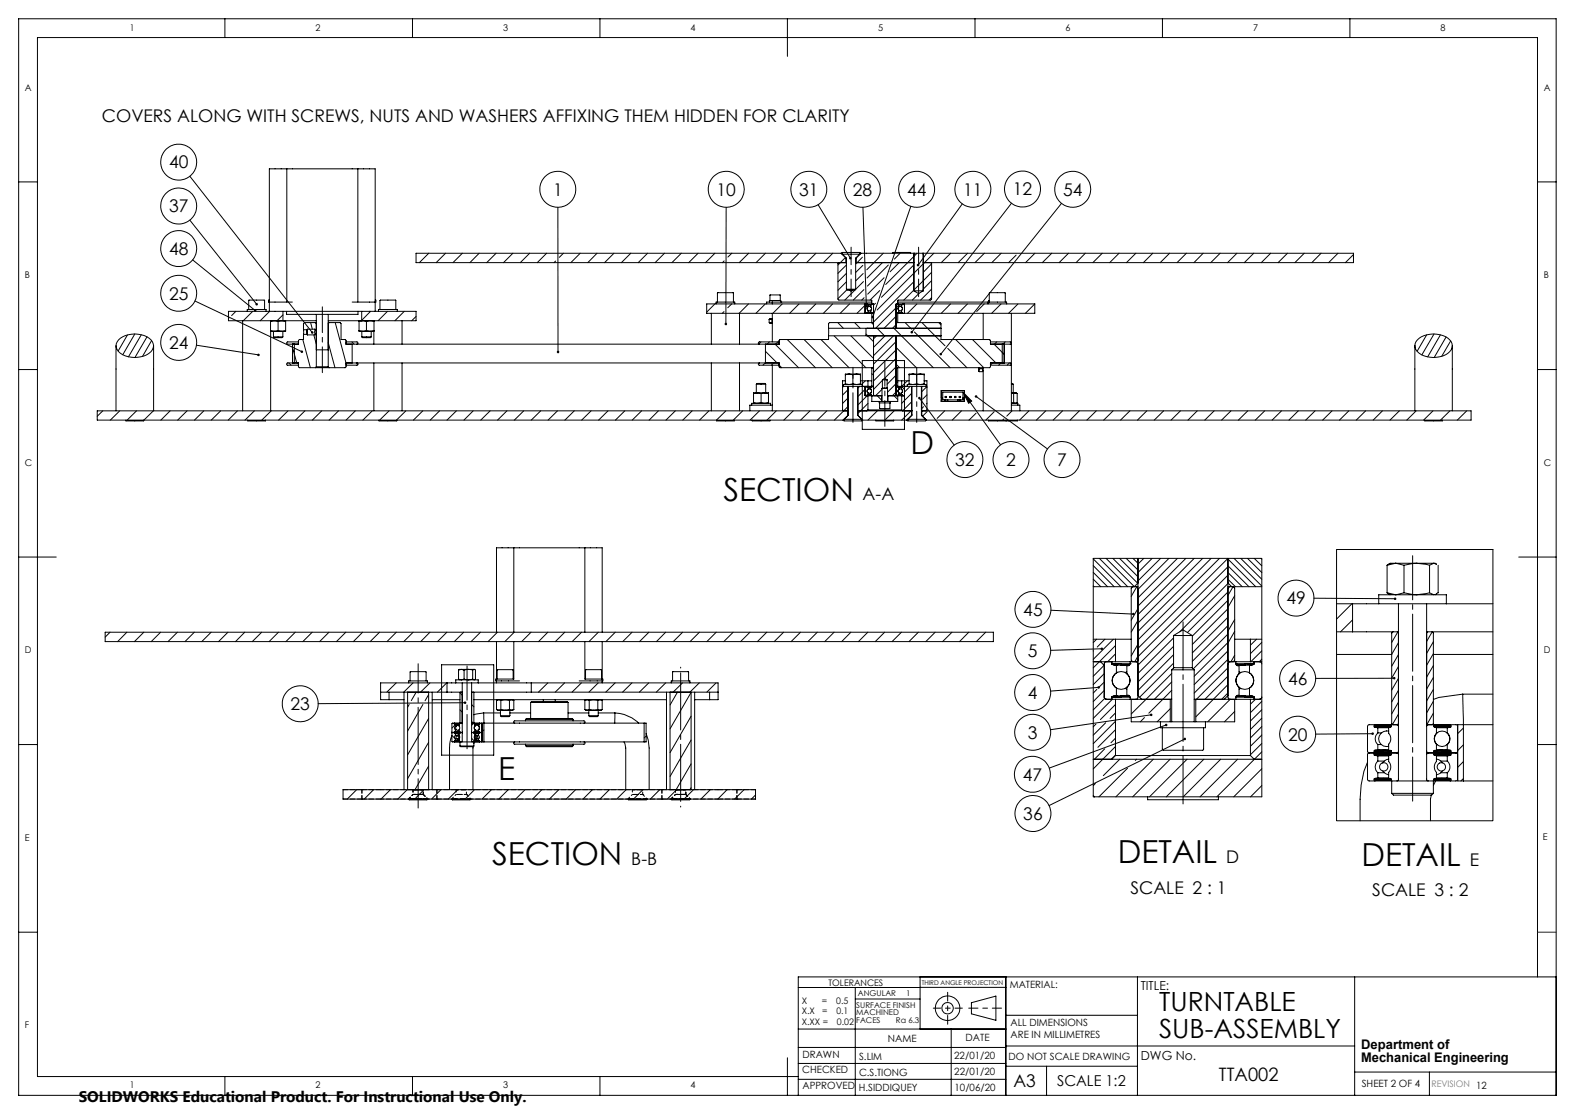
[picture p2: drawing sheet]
<svg xmlns="http://www.w3.org/2000/svg" width="420mm" height="297mm" viewBox="0 0 420 297" stroke-linecap="round" stroke-linejoin="round" font-family="sans-serif">
<defs><g id="words">
<g font-size="8.5">
<text x="242.8" y="121">D</text>
<text x="192.9" y="133.4">SECTION</text>
<text x="132.8" y="207.8">E</text>
<text x="131.2" y="230.6">SECTION</text>
<text x="298.1" y="230.2">DETAIL</text>
<text x="363.1" y="230.8">DETAIL</text>
</g>
<g font-size="7.1">
<text x="309.1" y="269.6">TURNTABLE</text>
<text x="309.1" y="276.7">SUB-ASSEMBLY</text>
</g>
<text font-size="4.9" x="325.1" y="288.3">TTA002</text>
<g font-size="4.7">
<text x="27.2" y="32.6">COVERS ALONG WITH SCREWS, NUTS AND WASHERS AFFIXING THEM HIDDEN FOR CLARITY</text>
<text x="45.1" y="44.9">40</text>
<text x="147.5" y="52.2">1</text>
<text x="191.1" y="52.2">10</text>
<text x="213.1" y="52.2">31</text>
<text x="227.4" y="52.2">28</text>
<text x="241.9" y="52.2">44</text>
<text x="256.9" y="52.2">11</text>
<text x="270.1" y="52.1">12</text>
<text x="283.5" y="52.2">54</text>
<text x="45.1" y="56.6">37</text>
<text x="45.1" y="68">48</text>
<text x="45.1" y="79.9">25</text>
<text x="45.1" y="93">24</text>
<text x="254.7" y="124.2">32</text>
<text x="268.3" y="124.2">2</text>
<text x="281.9" y="124.2">7</text>
<text x="230" y="133.4">A-A</text>
<text x="343" y="161.2">49</text>
<text x="272.9" y="164.2">45</text>
<text x="274.1" y="175.2">5</text>
<text x="343.5" y="182.6">46</text>
<text x="77.5" y="189.3">23</text>
<text x="274.1" y="186.3">4</text>
<text x="274.1" y="196.9">3</text>
<text x="343.5" y="197.4">20</text>
<text x="272.7" y="208.1">47</text>
<text x="272.9" y="218.6">36</text>
<text x="168.3" y="230.6">B-B</text>
<text x="327" y="230.2">D</text>
<text x="391.9" y="230.8">E</text>
<text x="301.4" y="238.4">SCALE 2 : 1</text>
<text x="365.9" y="239">SCALE 3 : 2</text>
<text x="270.2" y="289.7">A3</text>
</g>
<text font-size="4.1" x="21" y="293.7">SOLIDWORKS Educational Product. For Instructional Use Only.</text>
<text font-size="4" x="281.9" y="289.6">SCALE 1:2</text>
<g font-size="3.5">
<text x="363" y="279.6">Department of</text>
<text x="363" y="283.1">Mechanical Engineering</text>
</g>
<g font-size="3.3">
<text x="304.2" y="264">TITLE:</text>
<text x="304.2" y="282.5">DWG No.</text>
</g>
<g font-size="2.7">
<text x="269.3" y="263.5">MATERIAL:</text>
<text x="269.5" y="273.7">ALL DIMENSIONS</text>
<text x="236.8" y="277.8">NAME</text>
<text x="257.5" y="277.6">DATE</text>
<text x="269.5" y="276.7">ARE IN MILLIMETRES</text>
<text x="213.9" y="286.1">CHECKED</text>
<text x="214" y="282">DRAWN</text>
<text x="229.1" y="286.8">C.S.TIONG</text>
<text x="229.1" y="282.6">S.LIM</text>
<text x="254.5" y="282.4">22/01/20</text>
<text x="254.5" y="286.7">22/01/20</text>
<text x="269" y="282.5">DO NOT SCALE DRAWING</text>
<text x="214" y="290.5">APPROVED</text>
<text x="229.1" y="290.9">H.SIDDIQUEY</text>
<text x="254.5" y="290.8">10/06/20</text>
<text x="363.1" y="289.8">SHEET 2 OF 4</text>
</g>
<g font-size="2.5">
<text x="34.6" y="8.2">1</text>
<text x="84.2" y="8.2">2</text>
<text x="134.2" y="8.2">3</text>
<text x="184.2" y="8.2">4</text>
<text x="234.2" y="8.2">5</text>
<text x="284.2" y="8.2">6</text>
<text x="334.2" y="8.2">7</text>
<text x="384.2" y="8.2">8</text>
<text x="6.7" y="24.2">A</text>
<text x="411.7" y="24.2">A</text>
<text x="6.7" y="74.2">B</text>
<text x="411.7" y="74.2">B</text>
<text x="6.7" y="124.2">C</text>
<text x="411.7" y="124.2">C</text>
<text x="6.7" y="174.2">D</text>
<text x="411.7" y="174.2">D</text>
<text x="6.7" y="224.2">E</text>
<text x="411.4" y="223.9">E</text>
<text x="6.7" y="274.2">F</text>
<text x="34.6" y="290.2">1</text>
<text x="84.2" y="290.2">2</text>
<text x="134.2" y="290.2">3</text>
<text x="184.2" y="290.2">4</text>
</g>
<g font-size="2.4">
<text x="220.9" y="262.8">TOLERANCES</text>
<text x="213.8" y="267.6">X</text>
<text x="219.2" y="267.6">=</text>
<text x="223" y="267.6">0.5</text>
<text x="213.8" y="270.4">X.X</text>
<text x="213.8" y="273.2">X.XX =</text>
<text x="219.3" y="270.4">=</text>
<text x="223.1" y="270.4">0.1</text>
<text x="223.2" y="273.2">0.02</text>
</g>
<text font-size="2.4" fill="#808080" x="381.7" y="289.8">REVISION 12</text>
<g font-size="2.1">
<text x="228.3" y="268.6">SURFACE FINISH</text>
<text x="228.8" y="265.5">ANGULAR</text>
<text x="241.6" y="265.5">1</text>
<text x="228.3" y="270.7">MACHINED</text>
<text x="228.3" y="272.8">FACES</text>
<text x="238.9" y="272.8">Ra 6.3</text>
</g>
<text font-size="1.7" x="245.8" y="262.5">THIRD ANGLE PROJECTION</text>
</g></defs>
<g fill="none" stroke="#000" stroke-width=".27">
<path d="M5 5h410v287h-410zM60 5v5M110 5v5M160 5v5M210 5v10M260 5v5M310 5v5M360 5v5M5 48.5h5M50.6 47l32.7 41.6M50.6 58.7l17.8 22.4M76.5 45h18.9"/>
<path d="M76.5 45h-4.7v38M76.5 45v35.5M95.4 45h4.6v38M95.4 45v35.5M148.8 55.3v38.5M193.6 55.3v31.1M218.2 54.6l8.6 14.2M230.1 55.2l.9 26.5M242.9 55l-10.2 29.6M256.6 54.4l-11.8 16.3M269.7 54.2l-26.6 34.4M283.1 54.2l-32.2 40.2"/>
<path d="M410 48.5h5M51.4 69.3l16.7 13.5M114.3 67.5l-2.5 2.5M118.8 67.5l-2.5 2.5M123.3 67.5l-2.5 2.5M127.8 67.5l-2.5 2.5M132.3 67.5l-2.5 2.5M136.8 67.5l-2.5 2.5M141.3 67.5l-2.6 2.5M145.8 67.5l-2.5 2.5M148.2 69.6l-.5 .4M150.2 67.5l-1 1.1"/>
<path d="M154.7 67.5l-2.5 2.5M159.2 67.5l-2.5 2.5M163.7 67.5l-2.5 2.5M168.2 67.5l-2.5 2.5M172.7 67.5l-2.5 2.5M177.2 67.5l-2.5 2.5M181.7 67.5l-2.5 2.5M186.2 67.5l-2.5 2.5M190.6 67.5l-2.5 2.5M193.1 69.6l-.4 .4M195.2 67.5l-1.1 1M199.6 67.5l-2.5 2.5"/>
<path d="M204.1 67.5l-2.5 2.5M208.6 67.5l-2.5 2.5M213.1 67.5l-2.5 2.5M217.6 67.5l-2.5 2.5M222.1 67.5l-2.5 2.5M223.7 70l-.3 .3v9.5l.3 .2h8.7l.1 1M224.3 67.5h.3M224.3 67.5h-113.4v2.5h114.8M224.3 67.5l1.3 1.3v1.2M224.6 67.8l1.1 1.1v8.2M224.6 67.8h4.7M224.6 67.8v-.5h4.7v.5"/>
<path d="M225.5 68.6l-2.1 2.1M225.7 77.1h2.5M225.7 77.1l.2 .2h2.1l.2-.2M225.7 75.1l-2.3 2.3M225.7 72.9l-2.3 2.2M225.7 70.7l-2.3 2.2M225.8 77.3l-2.4 2.3M226.4 77.3l.5 .3 .6-.3M228.2 70h15.5M229.3 67.8l-1.1 1.1v8.2M229.3 67.5h.3M229.6 67.5h14.1"/>
<path d="M229.6 67.5l-1.3 1.3v1.2M230 68.6l-1.8 1.8M230.1 70.8l-1.9 1.8M230.2 72.9l-2 2M230.3 75.1l-5 4.9M230.4 77.2l-2.9 2.8M230.4 79.4l-.6 .6M231.1 67.5l-.1 .1M234.6 77.5l-2.6 2.5M235.3 70l-4.1 4.1M235.5 67.5l-4.4 4.4M235.8 74l-4.4 4.4"/>
<path d="M236.9 70.7l-5.6 5.6M238.1 67.5v-.2h4.7v.2M239.8 70l-2.5 2.5M240 67.5l-1.5 1.6M243.7 67.5h.1M243.7 77.5h.1M243.7 67.5v10M243.7 77.1l.1 .4M243.7 77.5l1.2 .8 1.3-.8M243.7 77.3l-2.7 2.7M243.7 75.1l-10.8 10.8M243.7 70.6l-8.6 8.7"/>
<path d="M243.8 67.5l-.1 .4M243.8 77.5h2.4M243.8 67.5h117.1v2.5h-114.7M244.5 67.5l-8.3 8.3M245.1 78.2l-1.8 1.8M246.1 67.5l.1 .4M246.2 67.5v10M246.2 77.1l-.1 .4M248.2 70l.2 .3v9.5l-.2 .2h-8.7l-.1 1M248.4 79.3l-.6 .7M248.4 77.1l-2.9 2.9M248.4 74.8l-2.2 2.3"/>
<path d="M248.4 72.6l-4.7 4.7M248.4 70.3l-2.2 2.3M249 67.5l-15.1 15.2M253.5 67.5l-2.5 2.5M258 67.5l-2.5 2.5M262.5 67.5l-2.5 2.5M267 67.5l-2.5 2.5M271 68l-2 2M276 67.5l-2.5 2.5M280.5 67.5l-2.5 2.5M284.9 67.5l-2.5 2.5M289.4 67.5l-2.5 2.5"/>
<path d="M293.9 67.5l-2.5 2.5M298.4 67.5l-2.5 2.5M302.9 67.5l-2.5 2.5M307.4 67.5l-2.5 2.5M311.9 67.5l-2.5 2.5M316.4 67.5l-2.5 2.5M320.9 67.5l-2.5 2.5M325.4 67.5l-2.5 2.5M329.8 67.5l-2.5 2.5M334.3 67.5l-2.5 2.5M338.8 67.5l-2.5 2.5M343.3 67.5l-2.5 2.5"/>
<path d="M347.8 67.5l-2.5 2.5M352.3 67.5l-2.5 2.5M356.8 67.5l-2.5 2.5M360.9 67.9l-2.1 2.1M5 98.5h5M30.9 92.2v17.3M31.6 90.6a6.5 6.5 0 0 1 9 .5 2.46 2.46 0 0 1-1.4 3.5 7 7 0 0 1-7.6-.9 2.13 2.13 0 0 1 0-3.1zM34 89.3l-2.5 4.3M35.9 89l-3.2 5.6M37.7 89.2l-3.4 5.9M39.2 89.8l-3.2 5.5M40.4 90.8l-2.4 4.2"/>
<path d="M41 92.2v17.3M52 80.3l28.5 13.5M52.4 92l16.5 2.6M61 84.9l-.1 .1M62.9 83l-1.1 1.1M64.7 85.5v24M65.9 83v-.5h5v.5M66.3 82.5l.1-2.5h4.1l.1 2.5M67.4 83l-2.5 2.5M71.8 80h-.2v.5h6.4M71.8 83h28.2M71.8 83h-10.9v2.5h14.6"/>
<path d="M71.9 83l-2.5 2.5M72.1 85.7l1.1-.2 1 .2M72.1 88.2v.1h1.1M72.1 85.5v.2M72.1 88.2l1.1 .1M72.1 85.7v2.5M72.2 88.4v21.1M72.9 89.8h2.5M72.9 89.8l.2 .2h2.1l.2-.2M72.9 88.3v1.5M73.2 88.3h1.9M74.2 88.2l-1 .1"/>
<path d="M74.2 85.7l.9-.2 1.1 .2M74.2 85.7v2.5M74.2 88.2l.9 .1M75.4 88.3v1.5M75.5 85.5h8.8M75.5 84l-1.6 1.5M75.5 83v2.5M76.2 88.2l-1.1 .1M76.2 85.5v.2M76.2 88.2v.1h-1.1M76.2 85.7v2.5M76.4 83v.8h19.1v-.8"/>
<path d="M77 96.8l.6 .6M78 91.8v5M78 93.3l.5 .5M78.2 93.2l.9 3.6M78.5 91.8v5M79.6 97.4h-2.9a.3 .3 0 0 1-.3-.3 .3 .3 0 0 1 .3-.3h2.9v1l.2 .2h4.3M80.8 90.5l2 7.5M80.9 89.1v1.4h-1.1l-.2 .3v1h-2.9a.3 .3 0 0 1-.3-.3 .3 .3 0 0 1 .3-.3h2.9M80.9 87.9v1.2M80.9 89.1h1M80.9 87.9h1M81.8 87.9v1.2"/>
<path d="M81.8 89.1l.2 .2M82 87.8v1.5M82 87.8l-.2 .1M82 89.3h2M82 87.8h2M82.8 86l.5 1.8M83.7 89.3l.6 2.5M84 87.8v1.5M84 87.8l.3 .4M84.1 89.1h.2M84.1 87.9h.2M84.1 86h.2"/>
<path d="M84.1 98h3.7M84.1 86h-2.9l-.3 .3v1.6M84.1 86l.2 .3M84.3 97.8h3.2M84.3 88.2v.7M84.3 93.3h3.2M84.3 88.9l-.3 .4M84.3 83.8v4.4M84.3 88.9v8.9M84.3 97.8l-.2 .2M87.5 86h.3M87.5 85.5h8.9"/>
<path d="M87.5 83.8v14M87.5 97.8l.3 .2M87.5 91.3l1.8 6.7M87.8 98h4.2l.3-.2v-1h115.5v1l.2 .2h24.9M87.8 86h2.9l.2 .3v4.2h1.1l.3 .3v1h115.5v-1l.2-.3h12.9v-1M87.8 86l-.3 .3M89.4 86l2.9 10.8M92.3 91.2h2.9a.3 .3 0 0 1 .3 .3 .3 .3 0 0 1-.3 .3M93.8 91.2l.6 .6M93.9 91.8v5M95 96.8l.4 .4M95.2 96.8a.3 .3 0 0 1 .3 .3 .3 .3 0 0 1-.3 .3h-2.9"/>
<path d="M95.7 85.7l1-.2 1 .2M95.7 88.2v.1h1M95.7 85.5v.2M95.7 88.2l1 .1M95.7 85.7v2.5M96.4 83v2.5M96.5 89.8h2.5M96.5 89.8l.2 .2h2l.3-.2M96.5 88.3v1.5M96.7 88.3h2M97.7 88.2l-1 .1M97.7 85.7l1-.2 1 .2"/>
<path d="M97.7 85.7v2.5M97.7 88.2l1 .1M98.8 83l-2.4 2.4M99 88.3v1.5M99.7 88.4v3.4M99.7 96.8v12.7M99.7 88.2l-1 .1M99.7 85.5v.2M99.7 88.2v.1h-1M99.7 85.7v2.5M100 80h.2v.5h-6.3M100 83h10.9v2.5h-14.5"/>
<path d="M100.9 83v-.5h5v.5M101.3 82.5l.1-2.5h4.1l.1 2.5M103.3 83l-2.5 2.5M107.2 85.5v6.3M107.2 96.8v12.7M107.8 83l-2.5 2.5M110.9 84.4l-1.1 1.1M189.7 83.5v8.3M189.7 96.8v12.7M190.6 81l-2.1 2.2M191 81v-.5h4.9v.5M191.3 80.5l.1-2.5h4.1l.1 2.5"/>
<path d="M193.1 83.1l-.5 .4M195.1 81l-1 1.1M197.2 83.5v8.3M197.2 96.8v12.7M199.6 81l-2.5 2.5M202.5 96.8a.3 .3 0 0 0-.3 .3 .3 .3 0 0 0 .3 .3h5.3l.7 .6M202.9 91.2l-.5 .5M204 96.8l-.6 .6M204.1 81l-2.5 2.5M204.1 91.8v5M204.1 93.7l3.1 3.1M205.1 85.2v.8h.9"/>
<path d="M205.2 80.5v-.4h3v.4M205.2 91.2l-.6 .6M205.3 80.1l.1-1.5h2.6l.1 1.5M205.3 86v.2h.7M205.5 85h.5M205.5 85l-.4 .2M205.5 85l.4 .2v.8M206 80.5h26.5M206 80.5h-1.6v.5M206 80.5v.5M206 83.5v7.7M206 97.4v12.1"/>
<path d="M206.3 96.8l-.6 .6M206.7 91.8l6.2 6.2M207.4 91.2l-.6 .6M207.8 91.2h-5.3a.3 .3 0 0 0-.3 .3 .3 .3 0 0 0 .3 .3M208.6 81l-2.5 2.5M209.9 90.5l7.6 7.5M213.1 81l-2.5 2.5M214.4 90.5l7.5 7.5M217.6 81l-2.5 2.5M218.9 90.5l7.5 7.5M220.9 87.5v2M220.9 87.5h30"/>
<path d="M220.9 89.5h30M222 81l-2.4 2.5M222.4 89.5l8.5 8.5M223.4 86l1.5 1.5M225.4 99.9v2.4M226.4 99.7l-1 .2M226.4 99.7h2.1M226.4 99.7h-1v.2M226.4 99.7l1 .2M226.6 81l-2.6 2.5M226.9 89.5l6 6.1M227.4 99.9v2.4"/>
<path d="M227.9 86l1.5 1.5M228.5 99.7l-1.1 .2M228.5 99.7h.9v.2M228.5 99.7l.9 .2M229.4 99.9v2.4M229.9 96.1h11.3v18.4h-11.3zM230.5 81.5l-2 2M230.7 83.5h.2M230.7 81h.2M230.7 83.4l.2 .1M230.7 81h-42.2v2.5h42.2M230.7 81v2.5"/>
<path d="M230.9 81l-.2 .2M230.9 83.5h.3M230.9 81h.3M230.9 89.1l2 2M231.2 83.4h.6M231.2 81.2h.6M231.2 83.5h1.2M231.2 81h1.2M231.2 81l.1 .2h.5M231.2 81.2h.1M231.2 81.2h.3M231.2 81.2h1.2"/>
<path d="M231.2 87.5l-.3 .1v1.8l.3 .1M231.5 81.2h.1M231.5 81.2v.6a.6 .6 0 0 0 0 1v.5M231.5 83.3h.1M231.5 83.3h-.3v.2M231.8 83.3h.6M231.8 81.2h.6M231.8 83.3l-.6 .1M231.8 83.4h.6M232.1 82.8h.1M232.2 81.7h-.1M232.4 86l.5 .6"/>
<path d="M232.4 83.4h.1M232.4 81.2l-.2 .1v.5a.6 .6 0 0 1 0 .9v.6h.2h-.6M232.4 81l.5 .1v6.4M232.4 81v.2M232.4 83.5h.5M232.4 83.4v.1M232.4 81.2h-.6M232.5 99.6l.4 .4M232.6 83.5v2.5M232.6 98v5M232.7 86l.2 .3M232.8 86h.1"/>
<path d="M232.8 86h-11.6l-.3 .3v1.2M232.8 98l.1 .1M232.8 83.5l.1 .1M232.9 89.5v15.9l-.1 .1M232.9 83.4l-.1 .1M232.9 89.5h.1M232.9 97.8l-.2 .2M232.9 85.9l-.1 .1M233.5 80.9l-.6 .4M233.8 89.5l-.9 .8M233.9 87.5l2 2M236 89.5l-3.1 3.1"/>
<path d="M238.3 89.5l-5.4 5.3M238.4 87.5l10.5 10.5M238.9 98h.1M238.9 89.5v15.9l.2 .1M238.9 83.4l.2 .1M238.9 83.5h.1M238.9 87.5h.1M238.9 86h11.8l.2 .3v1.2M238.9 85.9l.1 .1M238.9 86.6l-.9 .9M238.9 84.3l-3.1 3.2M238.9 95.6l-6 6"/>
<path d="M238.9 93.3l-6 6M238.9 91.1l-6 6M238.9 92.6l5.5 5.4M238.9 97.1l1 .9M239 83.5h.5M239 98l-.1 .1M239 83.5l-.1 .1M239.2 98l-.3-.2-3.2 3.2M239.2 86l-.3 .3M239.3 83.5v2.5M239.3 98v5M239.4 80.5h24.1"/>
<path d="M239.5 83.4h.1M239.5 81.2l.2 .1v.5a.6 .6 0 0 0 0 .9v.6h-.2h.6M239.5 81l-.6 .1v6.4M239.5 81v.2M239.5 83.5h1.2M239.5 81h1.2M239.5 83.4v.1M239.5 81.2h1.2M239.5 81.2h.6M239.5 83.4h.6M239.5 83.3h.6M239.7 81.7h.1"/>
<path d="M239.7 81.3l-6.2 6.2M239.8 82.8h-.1M239.9 81.2h-.1M240.1 83.4h.6M240.1 81.2h.6M240.1 83.3l.6 .1M240.4 81.2v.6a.6 .6 0 0 1 0 1v.5M240.4 81.2h.1M240.4 83.3h.1M240.4 83.3h.3v.2M240.7 81l-.1 .2h-.5M240.7 83.5h.4"/>
<path d="M240.7 81h.4M240.7 81.2h.1M240.7 81.2h-.3M240.8 81l.4 .3M241.1 83.5h.1M241.1 81h.1M241.1 81l.1 .2M241.2 83.4l-.1 .1M241.2 81v2.5M241.2 81h34.7M241.4 86l1.7 1.8M242.4 99.9v2.4"/>
<path d="M243.5 99.7l-1.1 .2M243.5 99.7h1.9M243.5 99.7h-1.1v.2M243.5 99.7l.9 .2M243.8 88.5l9.6 9.5M244.4 99.9v2.4M244.5 81l-2.5 2.5M245.4 99.7l-1 .2M245.4 99.7h1.1v.2M245.4 99.7l1.1 .2M245.9 86l6.1 6.2M246.5 99.9v2.4"/>
<path d="M250.3 86l.6 .6M250.6 87.5l.3 .1M250.9 87.5v.1M250.9 89.4v.1M250.9 89.4l-.3 .1M250.9 87.6v1.8M250.9 89.5v1h13M252.7 92.9l5.1 5.1M253.5 81l-2.5 2.5M254.8 90.5l7.5 7.5M258 81l-2.5 2.5M259.3 90.5l6.3 6.3"/>
<path d="M261 98v.7M261 98.7l.1 .4M261.1 98v.3M261.1 98.3l-.1 .4M261.1 98.3h.9M262 98.9h.2M262 98v1.1h-.9M262.2 83.5v7M262.2 98v11.5M262.5 81l-2 2M263.5 80.5h4.9v.5M263.5 80.5v.5"/>
<path d="M263.8 80.5l.1-2.5h4.1l.1 2.5M263.8 80.1l-.1 .4M263.8 90.5l.3 .3M264.1 90.8v1h5.3a.3 .3 0 0 0 .3-.3 .3 .3 0 0 0-.3-.3h-5.3M264.7 96.8l-.6 .6h5.3a.3 .3 0 0 0 .3-.3 .3 .3 0 0 0-.3-.3h-5.3v1l-.2 .2h-24.9M265.1 91.8l2.7 2.7-.5-.5M265.8 91.2l-.6 .6M266.9 96.8l-.6 .6M266.9 81l-2.5 2.5M267.3 91.8v5M267.8 91.8v5M268 91.2l-.6 .6"/>
<path d="M269.2 96.8l-.6 .6M269.7 83.5v26M271.5 81l-2.5 2.5M275.9 81l-2.5 2.5M275.9 81v2.5h-34.7M377.3 92.2v17.3M378 90.6a6.5 6.5 0 0 1 9 .5 2.46 2.46 0 0 1-1.5 3.5 7 7 0 0 1-7.5-.9 2.13 2.13 0 0 1 0-3.1zM380.4 89.3l-2.5 4.4M382.4 89l-3.2 5.6M384.1 89.3l-3.4 5.8M385.6 89.8l-3.2 5.5M386.9 90.9l-2.4 4.1"/>
<path d="M387.3 92.2v17.3M410 98.5h5M27.4 109.5l-1.5 1.5M31.9 109.5l-2.5 2.5M33.6 112v.2h4.7v-.2M36.4 109.5l-2.5 2.5M40.9 109.5l-2.5 2.5M45.4 109.5l-2.5 2.5M49.9 109.5l-2.5 2.5M54.4 109.5l-2.5 2.5M58.8 109.5l-2.5 2.5M63.3 109.5l-2.4 2.5"/>
<path d="M66.1 112v.2h4.7v-.2M67.8 109.5l-2.5 2.5M72.3 109.5l-2.5 2.5M76.8 109.5l-2.5 2.5M81.3 109.5l-2.5 2.5M85.8 109.5l-2.5 2.5M90.3 109.5l-2.5 2.5M94.8 109.5l-2.5 2.5M99.3 109.5l-2.5 2.5M101.1 112v.2h4.7v-.2M103.8 109.5l-2.6 2.5M108.2 109.5l-2.5 2.5"/>
<path d="M112.7 109.5l-2.5 2.5M117.2 109.5l-2.5 2.5M121.7 109.5l-2.5 2.5M126.2 109.5l-2.5 2.5M130.7 109.5l-2.5 2.5M135.2 109.5l-2.5 2.5M139.7 109.5l-2.5 2.5M144.2 109.5l-2.5 2.5M148.7 109.5l-2.5 2.5M153.1 109.5l-2.5 2.5M157.6 109.5l-2.5 2.5M162.1 109.5l-2.5 2.5"/>
<path d="M166.6 109.5l-2.5 2.5M171.1 109.5l-2.5 2.5M175.6 109.5l-2.5 2.5M180.1 109.5l-2.5 2.5M184.6 109.5l-2.5 2.5M189.1 109.5l-2.6 2.5M193.6 109.5l-2.5 2.5v.2h4.7v-.2M198 109.5l-2.5 2.5M200.4 108v-.5h5.1v.5M200.6 112v.2h4.7v-.2M200.9 107.3l1 .2 1.1-.2M200.9 107.3v.2"/>
<path d="M200.9 104.9v2.4M201.7 102.4h2.5M201.7 102.4l.2-.2h2.1l.2 .2M201.7 102.4v2.3M201.9 104.7l-1 .2M201.9 104.7h2M201.9 104.7h-1v.2M201.9 104.7l1.1 .2M202.5 109.5l-2.5 2.5M203 107.3l.9 .2 1-.2M203 104.9v2.4M203.9 104.7l-.9 .2"/>
<path d="M203.9 104.7h1v.2M203.9 104.7l1 .2M204.2 102.4v2.3M204.9 107.3v.2M204.9 104.9v2.4M206 108h-6v1.5M207 109.5l-2.5 2.5M211.5 109.5l-2.5 2.5M216 109.5l-2.5 2.5M220.5 109.5l-2.5 2.5M224.8 112h.3M224.9 103h6.6"/>
<path d="M224.9 103l-.2 .3v6l.2 .2M224.9 102.8l-.1 .2M225.1 111.8h4.7M225.1 111.8v.4h4.7v-.4M225.4 102.3l1 .2 1-.2M225.4 102.3v.2M225.4 101.5h-.7v1.5h.2M225.4 102.3l-.2 .2M226.1 103v7.8l-1.3 1.2M226.1 106.2l-1.4 1.4M226.1 104l-1.4 1.3M226.1 108.4l-3.6 3.6"/>
<path d="M226.2 103v7.7l-1.1 1.1M226.2 109.5h-200.3v2.5h198.9M227.4 102.3l1 .2 1-.2M228.7 103v7.7l1.1 1.1M228.8 109.5h14.4M228.8 103v7.8l1.2 1.2M229.2 103l-.4 .4M229.4 102.3v.2M229.4 101.5h2.1M229.8 112h.2M229.9 102.5h-5v.5M230 112h11.8"/>
<path d="M230.4 103l.3 .3M230.7 103.8l-1.9 1.9M230.8 101.5l-1.1 1M230.9 103l-.2 .1v2.3l.8 .1M231.2 103.1h.6M231.2 105.4h.6M231.2 103l.1 .3h.5M231.2 103.1l.3 .2M231.2 105.4h1.2M231.2 105.5l-2.4 2.4M231.4 103.1l-.1 .1M231.5 103h.9"/>
<path d="M231.5 101.5h1M231.5 109.3h9M231.5 105.5h.9M231.5 101.5v1.5M231.5 105.5v3.8M231.5 109.3l-.3 .2M231.5 107.6l-2.7 2.6M231.5 103.3v.4a.6 .6 0 0 0 0 1.1v.5M231.5 103.3h.1M231.5 105.3h.1M231.5 105.3l-.3 .1M231.8 105.3h.6"/>
<path d="M231.8 103.3l.6-.1-.2 .1v.5a.6 .6 0 0 1 0 .9v.6h.2M231.8 103.3h.6M231.8 105.3h-.5l-.1 .2M231.8 103.1h.6M232.1 104.8h.1M232.2 103.7h-.1M232.4 105.4h.1M232.4 103.1h.1M232.4 105.5h2.8M232.4 103h.4M232.4 103v.1M232.4 105.4v.1"/>
<path d="M232.5 105.5v1.5h2M232.8 103l.1 .2M232.8 103h.1M232.9 102.9l-.1 .1M232.9 105.3l.3 .2M233.6 112v.2h4.7v-.2M233.9 105.5l1.2 1.2M234 109.5l-2.5 2.5M234.5 107h3M234.5 107v.4h3v-.4M234.6 107.4v1.5h2.7v-1.5M235.1 105.5v1.5"/>
<path d="M235.2 103.6h1.5M235.2 103.6v3.4M235.2 103.8l-1.7 1.7M235.3 101.3h1.3M235.3 101.3l.6-.4 .7 .4M235.3 101.3v2.1M235.3 101.4l-2.4 2.4M235.3 103.4l1.4 .2M235.3 103.4l-.1 .2M236.6 101.3v2.1M236.7 103.6v3.4M236.7 105.5h2.8"/>
<path d="M236.8 105.5v1.5M238.4 105.5l1 1M238.4 109.5l-2.4 2.5M238.9 102.9l.2 .1-.2 .2M238.9 103h.6M238.9 105.3l-.2 .2M238.9 102.3l-2.2 2.3M238.9 100l-2.3 2.4M238.9 101.6l.5 .4M239.4 101.5h1.1M239.4 105.5v1.5h-1.9M239.5 103h1"/>
<path d="M239.5 105.5h1M239.5 103.1h.1M239.5 103v.1M239.5 103.1h.6M239.5 105.3h.6M239.5 103.3h.6M239.7 103.7h.1M239.7 103.8a.6 .6 0 0 0 0 .9v.6h-.2h.6M239.7 103.8l-1.8 1.7M239.8 104.8h-.1M240.1 103.1h.6M240.1 105.4h.6"/>
<path d="M240.1 103.3l-.6-.1 .2 .1v.5M240.1 105.3h.5l.1 .2M240.3 103.2l-.1 .1M240.4 103.3h.1M240.4 103.3v.4a.6 .6 0 0 1 0 1.1v.5M240.4 105.3h.1M240.4 105.3l.3 .1M240.5 103h1.4M240.5 101.5h1.9M240.5 101.5v1.5M240.5 105.5v3.8M240.6 103.2l.6 .6"/>
<path d="M240.7 103l-.1 .3h-.5M240.7 105.4h-1.2v.1M240.7 103.1l-.3 .2M241.1 103l.1 .2M241.2 105.4l-.7 .1M241.4 103l-.2 .3M241.8 112h.3M241.9 103h5M241.9 103v-.5h5v.5M242 101.5l-1.5 1.5M242.1 111.8h4.7M242.1 111.8v.4h4.7v-.4"/>
<path d="M242.4 102.3l1 .2 1-.2M242.4 102.3v.2M242.7 103l-1.5 1.5M243.1 103v7.8l-1.3 1.2M243.1 107.2l-2.4 2.3-.2-.2M243.1 109.4l-2.6 2.6M243.1 104.9l-2.6 2.6M243.2 103v7.7l-1.1 1.1M244.4 102.3l1 .2 1.1-.2M245.2 106.1l9.3 12.6M245.7 103v7.7l1.1 1.1M245.8 109.5h146.5v2.5h-145.2"/>
<path d="M245.8 103v7.8l1.3 1.2M246.3 108.4l-.5 .5M246.5 102.3v.2M246.5 101.5h.7v1.5h-.3M246.5 101.5h.1M246.8 112h.3M246.9 103l.3 .3v6l-.3 .2M247.1 103.1l-1.3 1.3M247.2 107.5l-.2 .2M247.2 105.3l-1.2 1.1M247.3 109.7l-1.3 1.3M251 104.1h6.2v2.9h-6.2z"/>
<path d="M251 106.6h6.2M251 106.1h.4M251.9 109.5l-2 2M252 106.6v.4M252.1 105.7l.1 .1M252.1 105.7v.3M252.1 105.7h.3M252.1 106h.3M252.2 105.8v.1M252.2 105.9l-.1 .1M252.2 105.8h.1M252.2 105.9h.1"/>
<path d="M252.2 106.6v.4M252.3 105.9l.1 .1M252.3 105.8v.1M252.4 105.7l-.1 .1M252.4 105.7v.3M252.7 106.6v.4M253.3 105.7h.3M253.3 106h.3M253.3 105.7v.3M253.3 105.7l.1 .1M253.4 105.8h.1M253.4 105.9h.1"/>
<path d="M253.4 105.8v.1M253.4 105.9l-.1 .1M253.5 105.8v.1M253.5 105.9l.1 .1M253.6 105.7l-.1 .1M253.6 105.7v.3M254.6 105.7h.3M254.6 106h.3M254.6 105.7v.3M254.6 105.7l.1 .1M254.7 105.8h.1M254.7 105.9h.1"/>
<path d="M254.7 105.8v.1M254.7 105.9l-.1 .1M254.8 105.9l.1 .1M254.8 105.8v.1M254.9 105.7l-.1 .1M254.9 105.7v.3M255.4 106.6v.4M255.8 105.7h.3M255.8 106h.3M255.8 105.7v.3M255.8 105.7l.1 .1M255.9 105.8h.1"/>
<path d="M255.9 105.9h.1M255.9 105.8v.1M255.9 105.9l-.1 .1M256 106.6v.4M256 105.9l.1 .1M256 105.8v.1M256.1 105.7l-.1 .1M256.1 105.7v.3M256.2 106.6v.4M256.4 109.5l-2.5 2.5M256.8 104.6h-5.4v2M256.8 104.6v2"/>
<path d="M256.8 106.1h.4M256.8 104.6l2.3 2.3-.8 .6zM256.8 104.6l10 14M260.3 105.7l19 14M260.3 110.2l-1.9 1.8M263.6 112v.2h4.7M265.1 109.8l-2.2 2.2M267.7 111.7l-.3 .3M268.3 112v.2M269.7 107.5h1.7v.5M269.7 108h2.3v1.5M269.7 104.7h1.1"/>
<path d="M269.7 102.4h.5M269.7 102.2l.5 .2M269.7 104.8l.6 .1M269.9 109.5l-1.4 1.4M270.2 102.4v2.3M270.3 107.3l.4 .2 .4-.1-.2 .1M270.3 104.9v2.4M270.3 107.3l-.6 .2M270.8 104.7l-.5 .2M270.8 104.7l.3 .1M270.8 104.7l.5 .2v2.4M271.3 112v.2h-3"/>
<path d="M274.4 109.5l-2.5 2.5M278.9 109.5l-2.5 2.5M283.4 109.5l-2.6 2.5M287.8 109.5l-2.4 2.5M292.3 109.5l-2.5 2.5M296.8 109.5l-2.5 2.5M301.3 109.5l-2.5 2.5M305.8 109.5l-2.5 2.5M310.3 109.5l-2.5 2.5M314.8 109.5l-2.5 2.5M319.3 109.5l-2.5 2.5M323.8 109.5l-2.5 2.5"/>
<path d="M328.3 109.5l-2.5 2.5M332.7 109.5l-2.5 2.5M337.3 109.5l-2.5 2.5M341.7 109.5l-2.5 2.5M346.2 109.5l-2.5 2.5M350.7 109.5l-2.5 2.5M355.2 109.5l-2.5 2.5M359.7 109.5l-2.5 2.5M364.2 109.5l-2.5 2.5M368.7 109.5l-2.5 2.5M373.2 109.5l-2.5 2.5M377.6 109.5l-2.5 2.5"/>
<path d="M379.9 112v.2h4.7v-.2M382.1 109.5l-2.5 2.5M386.6 109.5l-2.5 2.5M391.1 109.5l-2.5 2.5M5 148.5h10M137 146h19M137 146h-4.6v22.6M137 146v22.6M156 146h4.6v22.6M156 146v22.6M291.5 156.4h11.6M291.5 156.2l.2 .2"/>
<path d="M291.5 154.4l2 2M291.5 152.6l3.8 3.8M291.5 150.8l5.6 5.6M291.5 149l7.4 7.4M291.5 148.9h45v63.5h-45zM293.2 148.9l7.5 7.5M295 148.9l7.5 7.5 1-1M296.8 148.9l6.6 6.6M298.6 148.9l4.9 4.9M300.3 148.9l3.2 3.1M302 156.4l-.3 .4v19.2l.3 .4M302.1 148.9l1.4 1.3"/>
<path d="M303.1 156.4h.4M303.1 156.4l.4 .4M303.1 156.5l-1.4 2.5M303.5 148.9v37l-.3 .4-.3 .1M305 148.9l-1.5 1.5M307.2 148.9l-3.7 3.7M309.5 148.9l-6 6M311.7 148.9l-8.2 8.2M314 148.9l-10.5 10.5M316.2 148.9l-12.7 12.7M318.5 148.9l-15 15M320.7 148.9l-17.2 17.2"/>
<path d="M323 148.9l-19.5 19.4M325.2 148.9l-21.7 21.7M327.4 156.4h.5M327.4 155.4l1.1 1M327.4 149l7.5 7.4M327.4 157.8l-10.7 10.8M327.4 155.6l-12.8 12.8M327.4 153.3l-23.9 24M327.4 151.1l-23.9 24M327.4 150.8l5.7 5.6M327.4 152.6l3.9 3.8M327.4 154.4l2.1 2"/>
<path d="M327.9 156.4h8.6M327.9 156.4l-.5 .4M328.8 156.4l-1.4 2.3M328.9 156.4l.3 .4v19.2l-.3 .4M329.1 148.9l7.4 7.3M329.2 158.8l-1.8 3.1M330.9 148.9l5.6 5.5M332.7 148.9l3.8 3.7M334.5 148.9l2 1.9M336.3 148.9l.2 .2M350.4 159.5l21.6 .1M356.4 146.5h41.7v72.3h-41.7z"/>
<path d="M369.9 158l2.2 .6 2.3-.6M369.9 150.7v7.3M369.9 158l.4 .3M370.3 158.3l.4 .3M370.3 150.5l-.4 .2M372.1 150.2l2.3 .5M372.1 150.2h5.7M372.1 150.2h-1.4l-.4 .2M372.1 150.2l-2.2 .5M374.4 158a11.2 11.2 0 0 0 6.8 0M374.4 150.7v7.3M377.8 150.2l-3.4 .5"/>
<path d="M377.8 150.2l3.4 .5M377.8 150.2h4.5M381.2 150.7v7.3M381.2 158l1.1 .6M382.3 150.2l.7 .3M382.3 150.2l.8 .2M382.3 150.2l-1.1 .5M383.1 158.3l-.4 .3M383.5 150.7v7.3l-.5 .3M405 148.5h10M28 168.6h236.9v2.5h-236.9zM29.4 168.6l-1.4 1.3"/>
<path d="M33.8 168.6l-2.4 2.5M38.3 168.6l-2.5 2.5M42.8 168.6l-2.5 2.5M47.3 168.6l-2.5 2.5M51.8 168.6l-2.5 2.5M56.3 168.6l-2.5 2.5M60.8 168.6l-2.5 2.5M65.3 168.6l-2.5 2.5M69.8 168.6l-2.5 2.5M74.3 168.6l-2.5 2.5M78.7 168.6l-2.5 2.5M83.3 168.6l-2.5 2.5"/>
<path d="M87.7 168.6l-2.5 2.5M92.2 168.6l-2.5 2.5M96.7 168.6l-2.5 2.5M101.2 168.6l-2.5 2.5M105.7 168.6l-2.5 2.5M110.2 168.6l-2.5 2.5M114.7 168.6l-2.5 2.5M117.8 177.2h13.9v24.1h-13.9zM119.2 168.6l-2.5 2.5M122.3 178.6v2.5M123 178.5l.8 .1M123 178.5h1.9"/>
<path d="M123 178.5l-.7 .1M123.6 168.6l-2.5 2.5M123.8 178.6v2.5M124.9 178.5l-1.1 .1M124.9 178.5l1.1 .1M124.9 178.5h1.5M126 178.6v2.5M126.4 178.5h.2zM126.4 178.5l-.4 .1M126.8 178.6v2.5h-.2M128.1 168.6l-2.5 2.5M132.4 171.1v9.9"/>
<path d="M132.6 168.6l-2.5 2.5M137 171.1v9.9h-4.8v.5h.2M137.1 168.6l-2.5 2.5M141.6 168.6l-2.5 2.5M146.1 168.6l-2.5 2.5M150.6 168.6l-2.5 2.5M155.1 168.6l-2.5 2.5M156 171.1v9.9h4.8v.5h-.2M159.6 168.6l-2.5 2.5M160.6 171.1v9.9M164.1 168.6l-2.5 2.5M168.6 168.6l-2.5 2.5"/>
<path d="M173 168.6l-2.5 2.5M177.5 168.6l-2.5 2.5M182 168.6l-2.5 2.5M186.5 168.6l-2.5 2.5M191 168.6l-2.5 2.5M195.5 168.6l-2.5 2.5M200 168.6l-2.5 2.5M204.5 168.6l-2.5 2.5M209 168.6l-2.6 2.5M213.5 168.6l-2.5 2.5M217.9 168.6l-2.5 2.5M222.4 168.6l-2.5 2.5"/>
<path d="M226.9 168.6l-2.5 2.5M231.4 168.6l-2.5 2.5M235.9 168.6l-2.5 2.5M240.4 168.6l-2.5 2.5M244.9 168.6l-2.5 2.5M249.4 168.6l-2.5 2.5M253.9 168.6l-2.5 2.5M258.3 168.6l-2.4 2.5M262.9 168.6l-2.6 2.5M264.9 171l-.1 .1M280.2 162.7l22 1M291.5 176.4h6"/>
<path d="M291.5 170.4h6M291.6 173.5l-.1 .1M292.4 170.4l-.9 .9M293.5 176.4l1 1M293.8 173l-13.6 .4M294.4 177.4l-2.9 2.9M294.5 179.6l-3 2.9M294.6 170.4l-2 2.1M295.1 176.4l-.6 .5v9l.6 .5h2.4M296.5 176.9h2.4M296.5 176.4a.71 .71 0 0 0 .6 .9h1.8M296.5 176.9v.2l1.2 .2"/>
<path d="M296.9 170.4l-5.4 5.4M297.5 176.4h3.9M297.5 170.4h4.2M297.5 170.4v6M297.5 172.1l-6 5.9M297.5 174.3l-2.1 2.1M297.7 177.3v2.1a2.39 2.39 0 0 0 0 4v2.1M297.7 177.3h.1M298.9 177.3l2.4-.1-.4 .3h-.4v2.1a2.33 2.33 0 0 1 0 3.6v2.2h.5l.3 .3-2.4-.2M298.9 177.3h2.3M298.9 176.9h2.5M300.5 179.1l-.4 .2"/>
<path d="M301.4 176.9h.1M301.4 176.4h1.7M301.4 176.4v.5M302.9 176.4l.4 .2 .2 .4M303.1 176.4h.4M303.5 176l-.4 .4M303.5 172.9l23.9-24v36.9l.2 .5 .4 .1-5.9 6M303.5 162.2l-1.8 3.1M303.5 171.8l-1.8 3.1M303.5 165.4l-1.8 3.1M303.5 174.9l-.9 1.5M312.5 178.6h6"/>
<path d="M312.5 178.6a1.78 1.78 0 0 1 2-.6h1.9a1.75 1.75 0 0 1 2.1 .6M312.5 178.6v13.8M312.5 179.6l-10.8 10.8M312.9 169.4h5.1M312.9 169.4l2.6-1.5 2.5 1.5M312.9 169.4v8.7M312.9 176.8l-9 9.1M312.9 174.6l-9.4 9.5M312.9 172.3l-9.4 9.5M312.9 170.1l-9.4 9.5M318 169.4v8.7M318.5 178.6v13.8"/>
<path d="M327.4 176.4h.5M327.4 176l.5 .4M327.4 178l-8.5 8.6M327.4 175.8l-8.9 9M327.4 173.5l-8.9 9M327.4 171.3l-8.9 9M327.4 169l-9.2 9.3M327.4 166.8l-9.4 9.5M327.4 164.6l-9.4 9.5M327.4 162.3l-9.4 9.5M327.4 160.1l-9.4 9.5M327.9 176.4h1.7"/>
<path d="M328 176.4l-.4 .2-.2 .4M329.2 170.4h4.2M329.2 165.2l-1.8 3.1M329.2 174.7l-.9 1.7M329.2 168.3l-1.8 3.1M329.6 176.4h3.8M329.6 176.9h.1M329.6 176.4v.5M329.6 176.9h2.4M329.7 177.3h2.3M330.4 179.1l.5 .2M332 177.3l-2.4-.1 .3 .2 .5 .1v2.1a2.33 2.33 0 0 0 0 3.6v2.2h-.5l-.3 .3 2.4-.2"/>
<path d="M332 176.9h2.4M333.2 177.3h.1M333.2 177.3v2.1a2.39 2.39 0 0 1 0 4v2.1M333.4 176.4h3.1M333.4 170.4h3.1M333.4 170.4v6M334.4 176.4a.66 .66 0 0 1-.6 .9h-1.8M334.4 176.9v.2l-1.2 .2M335.1 170.4l-1.7 1.6M335.8 176.4l.5 .2 .2 .4M336.5 175.8l-.7 .6M336.5 173.5l-2.9 2.9"/>
<path d="M336.5 171.3l-3.1 3M356.4 168.4h4.3M356.4 161h4.3M360.5 161l-4.1 4.1M360.7 161h7M360.7 168.4h12.2M360.7 161v7.4M360.7 165.3l-3.2 3.1M367.7 161v-2.4h18v2.4M367.7 161h18M371.4 168.4l-.3 .4v24.1l.3 .3M372.6 168.4l.3 .4"/>
<path d="M372.7 168.6l-1.6 2.7M372.9 161v46.9l-.4 .3M372.9 177.7l-1.8 3.1M372.9 174.5l-1.8 3.1M372.9 171.3l-1.8 3.1-14.7 .1M380.4 161v46.9l.5 .3M380.4 168.4h17.7M380.4 171l1.5-2.6 .3 .4v24.1l-.3 .3M380.7 168.4l-.3 .4M382.2 174.5h15.9M382.2 171.1l-1.8 3.1M382.2 177.4l-1.8 3.1"/>
<path d="M382.2 174.3l-1.8 3.1M385.7 161h12.4M5 198.5h5M101.5 184.5h17.7M103.8 184.5v2M103.8 186.5h3.9M105.7 182.1l-2.5 2.4M107.7 184.5v26M108.7 184.5v26M109 182.1v-.6h5v.6M109.1 187.8l-.4 .8M109.4 181.5v-2.4h4.2v2.4"/>
<path d="M110.1 182.1l-2.4 2.4M111 184.5l-1.3 2.3M112.8 187.8l-4.1 7.1M114.3 197.9l-5.6 9.7M114.3 191.6l-5.6 9.7M114.3 185.2l-1 1.6M114.3 184.5v26M114.7 182.1l-2.6 2.4M115.3 184.5v26M115.3 186.5h7.4M119.1 182.1l-2.5 2.4M119.2 182.1h2.3"/>
<path d="M119.2 184.5h4.1M119.2 182.1h-17.7v4.4h2.3M119.2 182.1v2.4M120.5 196.1l-.6 2.1v1.2v11.1M120.5 196.1l.7 .7M120.7 195.3l-.2 .1v2.3l.7 .1M120.7 195.3h.5M121.2 197.7h.7M121.2 195.2h1.5v.2h-.8M121.2 195.4h.7M121.2 197.8h1.5M121.2 197.6h.3"/>
<path d="M121.2 195.5h.3M121.2 195.3h1.5M121.2 195.3v.2M121.2 197.6v.2M121.2 195.2h.7M121.2 192.9h.7M121.2 192.8h-.6l-.1 .2v2.2l.2 .1M121.2 192.9h1.5M121.2 193h.3M121.2 192.9v.1M121.2 195.1h.3M121.2 195.1v.2"/>
<path d="M121.2 192.8h1.4M121.2 192.8v.1M121.2 195.1v.1M121.2 195.3h.1M121.2 195.4v.1M121.2 197.6v.1M121.2 197.8h.1M121.2 197.7h1.5M121.2 195.5l.2 .1M121.2 193l.2 .1M121.4 193.2l-.9 .9M121.4 197.5h1"/>
<path d="M121.4 197.1h.6M121.4 195.6h1M121.4 196h.6M121.4 196a.72 .72 0 0 0 0 1.1M121.4 193.1h1M121.4 195h1M121.4 193.5h.3M121.4 194.6h.3M121.4 193.5a.72 .72 0 0 0 0 1.1M121.4 197.5l-.2 .1M121.4 193.1v.4M121.4 194.6v.4"/>
<path d="M121.4 195.6v.4M121.4 197.1v.4M121.4 195l-.2 .1M121.5 182.1v-.8h6v.8M121.5 182.1h6M121.5 197.6h-.3M121.5 197.6h.4M121.5 195.5h.4M121.5 195.1h-.3M121.5 195.1h.4M121.5 193h.4M121.7 193h-.1"/>
<path d="M121.9 196.9l.5 .3M121.9 197.6h.7h-.2M121.9 195.5h.7h-.2M121.9 197.6h.5M121.9 195.5h.5M121.9 195.1h.5M121.9 193h.5M121.9 195.1h.7h-.2M121.9 193h.7h-.2M122 197.6l.1 .1M122.3 181.1l.7 .2 .8-.2M122.3 181.1h.1"/>
<path d="M122.4 181.2l.1 .1M122.4 193.4a.7 .7 0 0 0-.9 .7 .7 .7 0 0 0 .9 .6M122.4 195.9l-.5 .3M122.4 195.5l.2 .9-.2 1.2M122.4 193l.2 .9-.2 1.2M122.7 184.7l.6 .6M122.7 189.3l.6 .6M122.7 197.8h.1M122.7 197.7h.1M122.7 198.9l.1 .2h3.4M122.7 198.9h3.7M122.7 197.8h3.7"/>
<path d="M122.7 197.7v1.2M122.7 195.3h.4M122.7 192.8l-.1 .1M122.8 184.5v8.3M123.1 195.3l.2 .1M123.1 195.3h.2zM123.1 192.8l.2 .1M123.2 184.5l.1 .1M123.3 182.1v15.6l-.2 .1M123.3 195.2l-.2 .1M123.3 192.8l-1.4 .1M123.3 192.7l-.1 .1"/>
<path d="M123.8 181.1l.8 .2 1.4-.2M124 187.4l-39.2 .2M125.8 196.8l.7 .8M125.8 187.9l.6 .6M125.8 192.4l.4 .4M125.8 182.1v15.6l.1 .1M125.8 195.3h.1zM125.8 195.2l.1 .1M125.8 184.5h15.9M125.8 192.8h.6M125.8 192.7l.1 .1M125.9 184.5l-.1 .1"/>
<path d="M125.9 195.3l-.1 .1M125.9 192.8l-.1 .1M125.9 195.3h.5M126 181.1l.4 .2M126.2 199.1l-.1 11.4M126.3 184.5v8.3M126.3 192.8l-.5 .6M126.4 197.8h1.5M126.4 198.9l-.2 .2M126.4 197.8v1.1M126.4 186.5h51.3M126.4 197.7h.1"/>
<path d="M126.4 195.3h1.5M126.4 192.9h.7M126.4 192.9h1.5M126.4 192.8h1.5M126.4 197.7v.1M126.4 197.7h1.5M126.4 192.8v.1M126.5 197.6h.6M126.5 197.6h.1M126.5 197.6l.1 .1M126.6 197.8l-.2 .4M126.6 195.9l.6 .3"/>
<path d="M126.6 197.6h.5M126.6 195.5h-.2h.7M126.6 195.5l-.1 .9 .1 1.2M126.6 195.5h.5M126.6 197.5h1M126.6 195.6h1M126.6 193h-.2h.7M126.6 193l-.1 .9 .1 1.2M126.6 195.1h-.2h.7M126.6 193h.5M126.6 195.1h.5M126.6 195h1"/>
<path d="M126.6 193.1h1M126.6 181.2l-.1 .1M126.6 193.5h.1M126.7 194.6h-.1M127 197.1h.6M127 196h.6M127.1 197.7h.8M127.1 195.4h.8M127.1 192.9h.8M127.1 195.2h.8M127.1 197.6h.4M127.1 195.5h.4"/>
<path d="M127.1 195.1h.4M127.1 193h.4M127.2 196.9l-.6 .3M127.4 196.3l-.6 .5M127.5 197.6h.4M127.5 195.5h.4M127.5 195.1h.4M127.5 193h.4M127.5 182.1h14.2M127.6 196a.65 .65 0 0 1 0 1.1M127.6 193.5a.65 .65 0 0 1 0 1.1M127.6 194.6h.1"/>
<path d="M127.6 193.5h.1M127.6 197.5l.3 .1M127.6 193.1v.4M127.6 194.6v.4M127.6 195.6v.4M127.6 197.1v.4M127.6 195l.3 .1M127.9 195.2h-1.5v.2h.7M127.9 197.6v.2M127.9 195.3v.2M127.9 195.1v.2M127.9 192.9v.1"/>
<path d="M127.9 192.8h.5l.1 .2M127.9 192.8v.1M127.9 195.1v.1M127.9 195.3h.1M127.9 195.4v.1M127.9 197.6v.1M127.9 197.8h.1M127.9 195.3h.5M127.9 195.5h-.4M127.9 195.5l-.3 .1M127.9 193h-.4M127.9 193l-.3 .1"/>
<path d="M128.4 195.3l.1 .1M128.5 197.7l-.6 .1M128.5 195.2l-.1 .1M129 190.1l-2.6 .5M129 190.1v7.7M129 190.1h4.5M129 194.6l-.7 .7M132.4 186.7l.6-.2 .6 .2M132.4 189.2l.6 .2M132.4 181.5h6.1M132.4 181.5v.6M132.4 186.7v2.5"/>
<path d="M132.6 181l.1-2.5 4.1 .1v2.4M132.7 186.5l-.3 .2M133 189.4h1.7M133.5 190.8h2.5M133.5 190.8l.2 .3h2l.3-.3M133.5 189.4v1.4M133.6 189.2l-.6 .2M133.6 189.2l1.1 .2M133.6 186.7l1.1-.2 1.2 .2M133.6 186.7v2.5M134.7 189.4h1.7M135.9 189.2l-1.2 .2"/>
<path d="M135.9 186.7l.5-.2 .6 .2M135.9 189.2l.5 .2M135.9 186.7v2.5M136 190.1h5.5M136 189.4v1.4M136.7 186.5l.3 .2M137 189.2l-.6 .2M137 186.7v2.5M137.3 192.8a.31 .31 0 0 1-.3-.4 .31 .31 0 0 1 .4-.2h18.1a.33 .33 0 0 1 .5 .2 .33 .33 0 0 1-.3 .4M137.3 197.8a.31 .31 0 0 0-.3 .4 .31 .31 0 0 0 .4 .2h18.1a.33 .33 0 0 0 .5-.2 .33 .33 0 0 0-.3-.4M138.5 192.8h33.8v5h-33.8M138.6 192.8h-10v5h10"/>
<path d="M140.1 198.8h12.7M140.1 191.8h12.7M140.1 191.8l.3-.2h12.2l.2 .2M140.1 198.8l.3 .3h12.2l.2-.3M140.1 191.8v.4M140.1 198.4v.4M141.5 187.3l.2-.3h9.5l.3 .3M141.5 187.3h10M141.5 187.3v4.3M141.7 182.1h49.8v4.4h-2.3M141.7 184.5h49.8M141.7 182.1v2.4"/>
<path d="M144.9 186.5v.5M146.1 182.1l-2.5 2.4M148.1 186.5v.5M150.6 182.1l-2.5 2.4M151.5 190.1h5.5M151.5 187.3v4.3M152.8 191.8v.4M152.8 198.4v.4M154.4 181.5h6.2M155 182.1l-2.5 2.4M156 186.7l.5-.2 .6 .2M156 189.2l.5 .2"/>
<path d="M156 186.7v2.5M156.1 181l.1-2.5 4.2 .1v2.4M156.3 186.5l-.3 .2M156.5 189.4h1.8M157 190.8h2.5M157 190.8l.2 .3h2.1l.2-.3M157 189.4v1.4M157.1 189.2l-.6 .2M157.1 189.2l1.2 .2M157.1 186.7l1.2-.2 1.1 .2M157.1 186.7v2.5M158.3 189.4h1.7"/>
<path d="M159.4 189.2l-1.1 .2M159.4 186.7l.6-.2 .6 .2M159.4 189.2l.6 .2M159.4 186.7v2.5M159.5 182.1l-2.4 2.4M159.5 190.1h4.5M159.5 189.4v1.4M160.3 186.5l.3 .2M160.6 189.2l-.6 .2M160.6 181.5v.6M160.6 186.7v2.5M164 190.1a9.5 9.5 0 0 1 6.3 2.7"/>
<path d="M164 190.1l-.1 2.7M164 182.1l-2.5 2.4M166.4 197.8l.5 1.6v11.1M168.5 182.1l-2.5 2.4M171.8 192.8v5M172.3 196.2l-.5 .5M172.3 195.6l.6 1.7 .2 2.1v11.1M173 182.1l-2.5 2.4M177.5 182.1l-2.5 2.4M177.7 184.5v26M178.7 184.5v26M179 182.1v-.6h5v.6"/>
<path d="M179.4 181.5v-2.4h4.2v2.4M180.7 184.5l-2 3.5M182 182.1l-2.5 2.4M184.3 197.3l-5.6 9.7M184.3 191l-5.6 9.7M184.3 184.6l-5.6 9.7M184.3 184.5v26M185.2 184.5v26M185.2 186.5h4M186.5 182.1l-2.5 2.4M189.2 184.5v2M191 182.1l-2.5 2.4"/>
<path d="M292.3 193l-.8 .8M292.5 183.8l-1 1M292.9 183.3l-12.8 1M294.5 184.1l-3 2.9M294.5 181.9l-1.6 1.4M294.6 186.2l-3.1 3.1M294.6 199.6l-2.7 2.8M294.9 192.7l-3.4 3.3M296.5 185.9h2.4M296.6 186.4l-5.1 5.1M297.4 192.3l-5.9 6M297.5 186.4h3.9"/>
<path d="M297.5 186.4v15M297.5 196.8l-1.2 1.2M297.5 194.6l-4.7 4.6M297.5 190.1l-1.5 1.4M297.5 187.8l-4.1 4M297.5 199l-6 6M297.7 185.5h.1M297.7 185.5l-1.2 .2v.2M298.9 185.5h2.3M298.9 185.9h2.5v.5M298.9 185.5h-1.9a.74 .74 0 0 0-.5 .9M300.1 183.5l.4 .2"/>
<path d="M301.4 186.4h11.1M301.7 186.4v6h7.8M303.5 185.4l.9 1M305.2 191.3l-1.1 1.1M307 190.6l-26.9 4M309.5 192.4h12M309.5 192.4v1.6h12v-1.6M310 194v5.8l.2 .2h10.7l.1-6M311 193.3l-31.2 11.5M312.1 186.4v6M312.1 188.9l-3.5 3.5M312.5 186.3l-.2 .1"/>
<path d="M312.5 184l-6.1 6.1M312.5 181.8l-4.7 4.6M315.9 197l-36.1 17.8M318.5 186.4h11.1M318.9 186.4v6M327.4 185.4l-.9 1M327.4 184.7l-1.6 1.7M327.4 182.5l-8.5 8.6M327.4 180.3l-6.1 6.1M329.2 186.4v6h-7.7M329.2 189.7l-2.7 2.7M329.6 186.4h3.8"/>
<path d="M329.7 185.5h2.3M330.9 183.5l-.5 .2M332 185.9h-2.4v.5M332 185.9h2.4M332 185.5h1.9a.69 .69 0 0 1 .5 .9M333.2 185.5h.1M333.2 185.5l1.2 .2v.2M333.4 186.4v15M334.8 186.4l-1.4 1.3M336.5 185.8l-.2 .5-.5 .1h-2.4M336.5 198.2l-3.1 3M336.5 196l-3.1 3"/>
<path d="M336.5 193.7l-3.1 3M336.5 191.5l-3.1 3M336.5 189.2l-3.1 3M336.5 187l-3.1 3M366 195.6l-15.2 .1M366.6 193.6h2.2M366.6 193.2h-1.5l-.4 .3v6.8l.4 .4M366.6 193.4h4.5M366.6 193.9h1.1M366.6 193.4a.27 .27 0 0 0-.2 .2 .27 .27 0 0 0 .2 .3M366.6 193.2h4.4M366.6 193.2v.2"/>
<path d="M366.6 193.6v.1l1.1 .2M366.6 193.9l.8 .1M367.4 194h2.9M367.4 199.9h2.9M367.4 195.4h.9M367.4 198.5h.9M367.4 195.4a2.06 2.06 0 0 0 0 3.1M367.4 194v1.4M367.4 198.5v1.4M367.4 199.9l-.8 .1M367.7 193.9h1.1M368.8 193.9h1.5"/>
<path d="M368.8 193.9l2.2-.2-.7 .2v1.6a2.14 2.14 0 0 1 0 2.9v1.7l.7 .1-2.2-.2M370.3 195a2.08 2.08 0 0 0-2.7 2 2.08 2.08 0 0 0 2.7 2M371.3 193l-.4 .4M371.8 180.8l-21 .1M372.5 193.2l.4 .4M372.9 193.2h-1.8v.4h-2.3M372.9 192.9l-.3 .3M372.9 190.4l-1.6 2.7M372.9 187.2l-1.8 3.1M372.9 184l-1.8 3.1M372.9 180.9l-1.8 3.1M380.4 193.2h1.9"/>
<path d="M380.4 192.9l.3 .3M380.9 193.2l-.5 .4M382.2 190.1l-1.6 2.9M382.2 187l-1.8 3.1M382.2 183.8l-1.8 3.1M382.2 180.6l-1.8 3.1M382.3 193.2v.4h2.2M382.3 193.4h4.4M382.3 193.2h4.4M383 193.9l-.6-.2 2.1 .2M383 193.9v1.6a2.14 2.14 0 0 0 0 2.9v1.7l-.6 .1 2.1-.2M383 193.9h1.5"/>
<path d="M383 199.9h2.9M383 194h2.9M383 195.3l.2 .1M383.2 198.5l-.2 .1M384.5 193.6h2.2M384.5 193.9h1.1M385.6 193.9h1.1M385.9 198.5h.1M385.9 195.4h.1M385.9 195.4a2.06 2.06 0 0 1 0 3.1M385.9 194v1.4M385.9 198.5v1.4"/>
<path d="M385.9 199.9l.8 .1M386.7 193.4a.27 .27 0 0 1 .3 .2 .27 .27 0 0 1-.3 .3M386.7 193.2h1.6l.4 .4v6.7l-.5 .4M386.7 193.2v.2M386.7 193.6v.1l-1.1 .2M386.7 193.9l-.8 .1M390.1 185.1l-6.4 .8-1.5 .6M390.1 185.1l.1 23.1M390.1 185.1h8M390.2 194.1l-1.5 1.5M390.2 198.6l-1.5 1.5M398.1 193.2h-9.4v15h9.4"/>
<path d="M410 198.5h5M91.5 210.5h110v2.5h-110zM95.1 210.5l-2.5 2.5M99.6 210.5l-2.5 2.5M104.1 210.5l-2.5 2.5M108.6 210.5l-2.5 2.5M109.1 213v.3h4.7v-.3M113.1 210.5l-2.5 2.5M114.3 204.3l-3.6 6.2M117.6 210.5l-2.5 2.5M120.6 213v.3h4.7v-.3M122.1 210.5l-2.5 2.5"/>
<path d="M126.5 210.5l-2.5 2.5M131.1 210.5l-2.5 2.5M135.5 210.5l-2.5 2.5M140 210.5l-2.5 2.5M144.5 210.5l-2.5 2.5M149 210.5l-2.5 2.5M153.5 210.5l-2.5 2.5M158 210.5l-2.5 2.5M162.5 210.5l-2.5 2.5M167 210.5l-2.5 2.5M167.6 213v.3h4.7v-.3M171.4 210.5l-2.5 2.5"/>
<path d="M175.9 210.5l-2.5 2.5M179.1 213v.3h4.7v-.3M180.4 210.5l-2.5 2.5M184.3 210l-.3 .5M184.3 203.7l-4 6.8M184.9 210.5l-2.5 2.5M189.4 210.5l-2.5 2.5M193.9 210.5l-2.5 2.5M198.4 210.5l-2.5 2.5M201.5 211.9l-1.1 1.1M291.5 212.1l.4 .3M291.5 202.4h45"/>
<path d="M292.1 208.9l-.6 .6M297.5 201.4h35.9M297.5 201.4l-1 1M297.5 201.3l-1.2 1.1M298.6 202.4l-4.4 4.4M300.7 204.8l-7.6 7.6M303.1 202.4l-.3 .3M306 212.4v.8h18.9v-.8M307.6 202.4l-10 10M312 202.4l-10 10M316.5 202.4l-10 10M321 202.4l-10 10"/>
<path d="M325.5 202.4l-10 10M330 202.4l-10 10M333.4 201.4l1.1 1M336.5 200.4l-12 12M336.5 209.4l-3 3M336.5 205l-7.5 7.4M364.7 203.2l-1 2.4-.7 3.7-.3 3.8v5.7M365.1 200.7l-.3 .1-.1 .4v6.7l.4 .3h1.5M365.1 200.7h1.5M366.6 207.8h2.2M366.6 201.1h2.2M366.6 208.2h4.5"/>
<path d="M366.6 208.1h4.5M366.6 207.5h1.1M366.6 201.4h1.1M366.6 200.8h4.5M366.6 200.7h4.5M366.6 200.8a.28 .28 0 0 0-.2 .3 .28 .28 0 0 0 .2 .3M366.6 207.5a.27 .27 0 0 0-.2 .3 .27 .27 0 0 0 .2 .3M366.6 200.3h2.2M366.6 200h1.1M366.6 200.6h4.5M366.6 200a.28 .28 0 0 0-.2 .3 .28 .28 0 0 0 .2 .3M366.6 200.6v.2"/>
<path d="M366.6 201.1v.2l1.1 .1M366.6 208.1v.1M366.6 201.4l.8 .1M367.4 207.4h2.9M367.4 206h1.7M367.4 201.5h2.9M367.4 202.9h1.7M367.4 202.9a2.06 2.06 0 0 0 0 3.1M367.4 207.4l-.8 .1M367.4 201.5v1.4M367.4 206v1.4M367.7 207.5l-1.1 .2v.1"/>
<path d="M367.7 200l-1.1 .2v.1M367.7 207.5h1.1M367.7 201.4h1.1M367.7 200h1.1M368.8 205.6l.2 .3 1.3 .6M368.8 200.3h2.3v.8h-2.3M368.8 207.8h2.3v.4M368.8 207.5l2.2 .2-.7-.2M368.8 201.4l2.2-.1-.7 .1v1.6a2.14 2.14 0 0 1 0 2.9v1.6M368.8 207.5h1.5M368.8 201.4h1.5M368.8 200h1.5"/>
<path d="M370.3 202.4l-.6 .1-.9 .9M371.1 200.7h1.4M371.1 211.5l.5 .5h10.2l.4-.5M371.1 211.5h11.1M371.1 208.2h11.1M371.1 208.2v3.3M372.5 200.7l.3 .1 .1 .4M372.5 200.7h.4zM372.9 200.3l-.1 .3-.3 .1M380.4 200.7h.5zM380.4 200.3l.5 .4M380.9 200.7l-.3 .1-.2 .4"/>
<path d="M380.9 200.7h1.4M381.7 212l-.2 1.1v5.7M382.2 208.2h4.5M382.2 208.2v3.3M382.3 208.1h4.4M382.3 200.8h4.4M382.3 200.7h4.4M382.3 200.6h4.4M382.8 208.2l-.6 1.2M383 202.4l1 .3 .6 .7M383 207.5h1.5M383 207.5l-.6 .2 2.1-.2"/>
<path d="M383 201.4h1.5M383 207.4h2.9M383 201.5h2.9M383 200h1.5M384.2 206h1.7M384.2 202.9h1.7M384.5 207.8h2.2M384.5 201.4l-2.1-.1 .6 .1v1.6a2.14 2.14 0 0 0 0 2.9v1.6M384.5 207.8h-2.2l-.1 .4M384.5 200.3h-2.2v.8h2.2M384.5 201.1h2.2M384.5 200.3h2.2"/>
<path d="M384.5 207.5h1.1M384.5 201.4h1.1M384.5 200h1.1M384.6 205.6l-.6 .6-1 .3M385.6 207.5h1.1M385.6 201.4h1.1M385.6 200h1.1M385.6 207.5l1.1 .2v.1M385.6 200l1.1 .2v.1M385.9 202.9a2.06 2.06 0 0 1 0 3.1M385.9 207.4l.8 .1M385.9 201.5v1.4"/>
<path d="M385.9 206v1.4M386.7 207.5a.27 .27 0 0 1 .3 .3 .27 .27 0 0 1-.3 .3M386.7 200.8a.28 .28 0 0 1 .3 .3 .28 .28 0 0 1-.3 .3M386.7 200a.28 .28 0 0 1 .3 .3 .28 .28 0 0 1-.3 .3M386.7 200.6v.2M386.7 201.1v.2l-1.1 .1M386.7 208.1v.1M386.7 200.7h1.5M386.7 201.4l-.8 .1M388.2 200.7l.5 .4v6.8l-.4 .3h-1.6M390.2 203.1l-1.5 1.5M390.2 207.6l-.6 .6"/>
<path d="M5 248.5h5M212.9 279.3h55.3M212.9 274.4h55.3M228.1 263.3v28.7M228.1 266.3h17.3M245.4 260.5v13.9M253.6 274.4v17.6M259 267.3l6.6-1.7v6.4l-6.6-1.7zM268.2 260.5v31.5M268.2 270.7h35.1M268.2 278.9h93M268.2 263.2l-55.3 .1"/>
<path d="M303.3 260.5v31.5M361.2 260.5v31.5M410 260.5v-250.5h-400v277h202.9M415 260.5h-202.1v31.5M60 287v5M110 287v5M160 287v5M210 282v10M212.9 287.8h55.3M212.9 283.5h55.3M268.2 284.3h35.1M279.1 284.3v7.7"/>
<path d="M361.2 285.8h53.8M381.2 285.8v6.2"/>
<circle cx="47.6" cy="43.2" r="4.8"/>
<circle cx="47.6" cy="54.9" r="4.8"/>
<circle cx="148.8" cy="50.5" r="4.8"/>
<circle cx="193.7" cy="50.5" r="4.8"/>
<circle cx="215.7" cy="50.5" r="4.8"/>
<circle cx="230" cy="50.5" r="4.8"/>
<circle cx="244.4" cy="50.5" r="4.8"/>
<circle cx="259.4" cy="50.5" r="4.8"/>
<circle cx="272.7" cy="50.4" r="4.8"/>
<circle cx="286.1" cy="50.5" r="4.8"/>
<circle cx="47.6" cy="66.3" r="4.8"/>
<circle cx="47.6" cy="78.2" r="4.8"/>
<circle cx="47.6" cy="91.3" r="4.8"/>
<circle cx="231.8" cy="82.3" r=".6"/>
<circle cx="240.1" cy="82.3" r=".6"/>
<circle cx="231.8" cy="104.3" r=".6"/>
<circle cx="240.1" cy="104.3" r=".6"/>
<circle cx="257.3" cy="122.5" r="4.8"/>
<circle cx="269.6" cy="122.5" r="4.8"/>
<circle cx="283.2" cy="122.5" r="4.8"/>
<circle cx="345.6" cy="159.5" r="4.8"/>
<circle cx="275.4" cy="173.5" r="4.8"/>
<circle cx="275.4" cy="162.5" r="4.8"/>
<circle cx="80.1" cy="187.6" r="4.8"/>
<circle cx="122" cy="196.5" r=".37"/>
<circle cx="127.1" cy="196.5" r=".37"/>
<circle cx="127.2" cy="194" r=".7"/>
<circle cx="275.4" cy="195.2" r="4.8"/>
<circle cx="275.4" cy="184.6" r="4.8"/>
<circle cx="299" cy="181.4" r="2.38"/>
<circle cx="332" cy="181.4" r="2.38"/>
<circle cx="346" cy="180.9" r="4.8"/>
<circle cx="346" cy="195.7" r="4.8"/>
<circle cx="384.6" cy="197" r="2.06"/>
<circle cx="275.3" cy="206.4" r="4.8"/>
<circle cx="275.5" cy="216.9" r="4.8"/>
<circle cx="369" cy="204.4" r="1.13"/>
<circle cx="384.4" cy="204.4" r="1.13"/>
<circle cx="252.7" cy="268.8" r="1.52"/>
<circle cx="252.7" cy="268.8" r="3.3"/>
</g>
<path d="M267.1 268.8h-8.8" fill="none" stroke="#000" stroke-width=".27" stroke-dasharray="15.2 1.3 1.3 1.3" stroke-dashoffset="12.8"/>
<path d="M252.7 264.6v8.5" fill="none" stroke="#000" stroke-width=".27" stroke-dasharray="15.2 1.3 1.3 1.3" stroke-dashoffset="12.9"/>
<path d="M248.9 268.8h7.7" fill="none" stroke="#000" stroke-width=".27" stroke-dasharray="15.2 1.3 1.3 1.3" stroke-dashoffset="13.3"/>
<path d="M410 248.5h5" fill="none" stroke="#00f" stroke-width=".27"/>
<path d="M376.7 213.6v-65.4" fill="none" stroke="#000" stroke-width=".27" stroke-dasharray="15.2 1.3 1.3 1.3" stroke-dashoffset="3.5"/>
<path d="M315.5 214.3v-48.5" fill="none" stroke="#000" stroke-width=".27" stroke-dasharray="15.2 1.3 1.3 1.3" stroke-dashoffset="2.4"/>
<path d="M86 99.4v-17.6M236 113.7v-17.6" fill="none" stroke="#000" stroke-width=".27" stroke-dasharray="15.2 1.3 1.3 1.3" stroke-dashoffset="8.4"/>
<path d="M227 79.1v-13.2" fill="none" stroke="#000" stroke-width=".27" stroke-dasharray="15.2 1.3 1.3 1.3" stroke-dashoffset="10.6"/>
<path d="M245 79.1v-13.2" fill="none" stroke="#000" stroke-width=".27" stroke-dasharray="15.2 1.3 1.3 1.3" stroke-dashoffset="10.5"/>
<path d="M244.5 97.9v14.7M227.5 112.6v-14.7" fill="none" stroke="#000" stroke-width=".27" stroke-dasharray="15.2 1.3 1.3 1.3" stroke-dashoffset="7.3"/>
<path d="M111.5 215.4v-38.4" fill="none" stroke="#000" stroke-width=".27" stroke-dasharray="15.2 1.3 1.3 1.3" stroke-dashoffset="7.4"/>
<path d="M181.5 215.2v-37.3" fill="none" stroke="#000" stroke-width=".27" stroke-dasharray="15.2 1.3 1.3 1.3" stroke-dashoffset="-1.5"/>
<path d="M124.5 199.6v-22.1" fill="none" stroke="#000" stroke-width=".27" stroke-dasharray="15.2 1.3 1.3 1.3" stroke-dashoffset="6.1"/>
<path d="M83 88.4v.5h.5l-.2-.3 .2 .3v-.4l-.2-.2zM80.3 93.5v.5h.4l.1-.1-.3-.1 .3 .1v-.3zM148.6 93.6l-.1 .4 .3 .2v-.4v.4h.2l.1-.6zM193.3 86.2v.4l.3 .1v-.3v.3a.33 .33 0 0 0 .2-.5 .33 .33 0 0 0-.5 0zM226.5 68.6l.1 .5h.3l-.1-.3 .2 .3-.1-.6zM230.8 81.5l-.1 .3 .3 .2v-.3v.3a.35 .35 0 0 0 .3-.5 .35 .35 0 0 0-.5 0zM232.5 84.3l-.1 .3 .2 .3 .1-.3-.1 .3a.35 .35 0 0 0 .5-.4 .35 .35 0 0 0-.6-.2zM244.7 70.4l-.2 .5 .3-.2-.2 .2a.34 .34 0 0 0 .5-.2 .34 .34 0 0 0-.4-.3zM242.9 88.4v.4l.2-.2-.2 .2a.35 .35 0 0 0 .5 0 .35 .35 0 0 0-.1-.5 .35 .35 0 0 0-.4 .1zM250.6 94.2v.5l.3-.3-.3 .3a.34 .34 0 0 0 .5 0 .34 .34 0 0 0 0-.5 .34 .34 0 0 0-.5 0zM256.8 104.6l2.3 2.3-.8 .6zM68.7 94.4l-.1 .4 .5 .1 .2-.2-.4-.1 .4 .1-.1-.3zM260 105.5a.34 .34 0 0 0 .2 .5 .34 .34 0 0 0 .4-.4 .34 .34 0 0 0-.5-.2l.2 .3zM67.8 82.5v.5l.5 .1-.2-.3 .2 .2v-.4l-.2-.2zM68.2 80.9v.4l.5 .1-.3-.3 .3 .2v-.4zM245 105.9a.34 .34 0 0 0 0 .5 .34 .34 0 0 0 .5-.2 .34 .34 0 0 0-.5-.4l.2 .3zM123.8 187.1a.34 .34 0 0 0 .1 .5 .34 .34 0 0 0 .5-.2h-.4h.4l-.1-.3zM371.5 180.6l.1 .5 .4-.1 .1-.2h-.3h.3l-.1-.3zM365.8 195.4v.4h.5l.1-.2h-.4h.4l-.1-.2zM371.8 159.4v.5h.5l.1-.3h-.4h.4l-.2-.3zM293.6 172.7a.34 .34 0 0 0 .1 .6 .34 .34 0 0 0 .4-.3h-.3h.3l-.1-.3zM306.8 190.3a.34 .34 0 0 0 0 .6 .34 .34 0 0 0 .5-.4l-.3 .1 .3-.1zM302 163.4a.33 .33 0 0 0 .1 .6 .33 .33 0 0 0 .5-.3h-.4h.4l-.2-.3zM315.7 196.8a.33 .33 0 0 0 .2 .5 .33 .33 0 0 0 .3-.4l-.3 .1 .3-.1-.2-.2zM310.8 193a.33 .33 0 0 0-.1 .4 .33 .33 0 0 0 .4 .2 .33 .33 0 0 0 .2-.4l-.3 .1 .3-.1zM292.7 183.1v.4h.5l.1-.2h-.4h.4l-.1-.3z" fill="#000"/>
<path d="M96.5 213v-2.5M96.5 210.5v2.5M116.5 213v-2.5M116.5 210.5v2.5M176.5 210.5v2.5M176.5 213v-2.5M196.5 210.5v2.5M196.5 213v-2.5" fill="none" stroke="#000" stroke-width=".27" stroke-dasharray="1.3 .6" stroke-dashoffset=".3"/>
<g fill="none" stroke="#000" stroke-width=".27" stroke-dasharray="1.3 .6">
<path d="M91.5 213h5M96.5 213h.1M96.5 210.5h.1M96.5 210.5h-5M96.5 213h5M101.5 210.5h-5M110.8 213h-1.9h5.2h-1.9M111.5 213h5M116.5 213h.1M116.5 210.5h.1M116.5 210.5h-5M116.5 213h5"/>
<path d="M121.5 210.5h-5M124.4 211.8h.1M171.4 211.8h.1M171.5 213h5M176.5 213h.1M176.5 210.5h.1M176.5 213h5M176.5 210.5h-5M180.8 213h-1.9h5.2h-1.9M181.5 210.5h-5M191.5 213h5M196.5 213h5"/>
<path d="M196.5 213h.1M196.5 210.5h.1M196.5 210.5h-5M201.5 210.5h-5"/>
</g>
<path d="M112.8 211.8h-2.7h2.7M124.3 211.8h-2.7h2.7M171.3 211.8h-2.7h2.7M182.8 211.8h-2.7h2.7" fill="none" stroke="#000" stroke-width=".27" stroke-dasharray="1.3 .6" stroke-dashoffset=".7"/>
<path d="M110.1 210.5h2.8h-2.8M112.9 210.5h-2.7h2.7M112.9 211.8h-2.7h2.7M124.4 210.5h-2.7h2.7M171.4 210.5h-2.7h2.7M180.1 210.5h2.8h-2.8M182.9 210.5h-2.7h2.7M182.9 211.8h-2.7h2.7" fill="none" stroke="#000" stroke-width=".27" stroke-dasharray="1.3 .6" stroke-dashoffset="-.2"/>
<path d="M114.1 213h-5.2h5.2M125.6 213h-5.2h5.2M172.6 213h-5.2h5.2M184.1 213h-5.2h5.2" fill="none" stroke="#000" stroke-width=".27" stroke-dasharray="1.3 .6" stroke-dashoffset=".2"/>
<path d="M111.5 213h-10M111.5 210.5h-10M171.5 213h-50M171.5 210.5h-50M191.5 213h-10M191.5 210.5h-10" fill="none" stroke="#000" stroke-width=".27" stroke-dasharray="1.3 .6" stroke-dashoffset=".4"/>
<path d="M110.1 211.8l-1.2 1.2M114.1 213l-1.2-1.2M121.6 211.8l-1.2 1.2M125.6 213l-1.2-1.2M168.6 211.8l-1.2 1.2M172.6 213l-1.2-1.2M180.1 211.8l-1.2 1.2M184.1 213l-1.2-1.2" fill="none" stroke="#000" stroke-width=".27" stroke-dasharray="1.3 .6" stroke-dashoffset=".9"/>
<path d="M110.1 210.5v1.3M112.9 211.8v-1.3M121.6 210.5v1.3M124.4 211.8v-1.3M168.6 210.5v1.3M171.4 211.8v-1.3M180.1 210.5v1.3M182.9 211.8v-1.3" fill="none" stroke="#000" stroke-width=".27" stroke-dasharray="1.3 .6" stroke-dashoffset=".6"/>
<use href="#words"/>
</svg>
